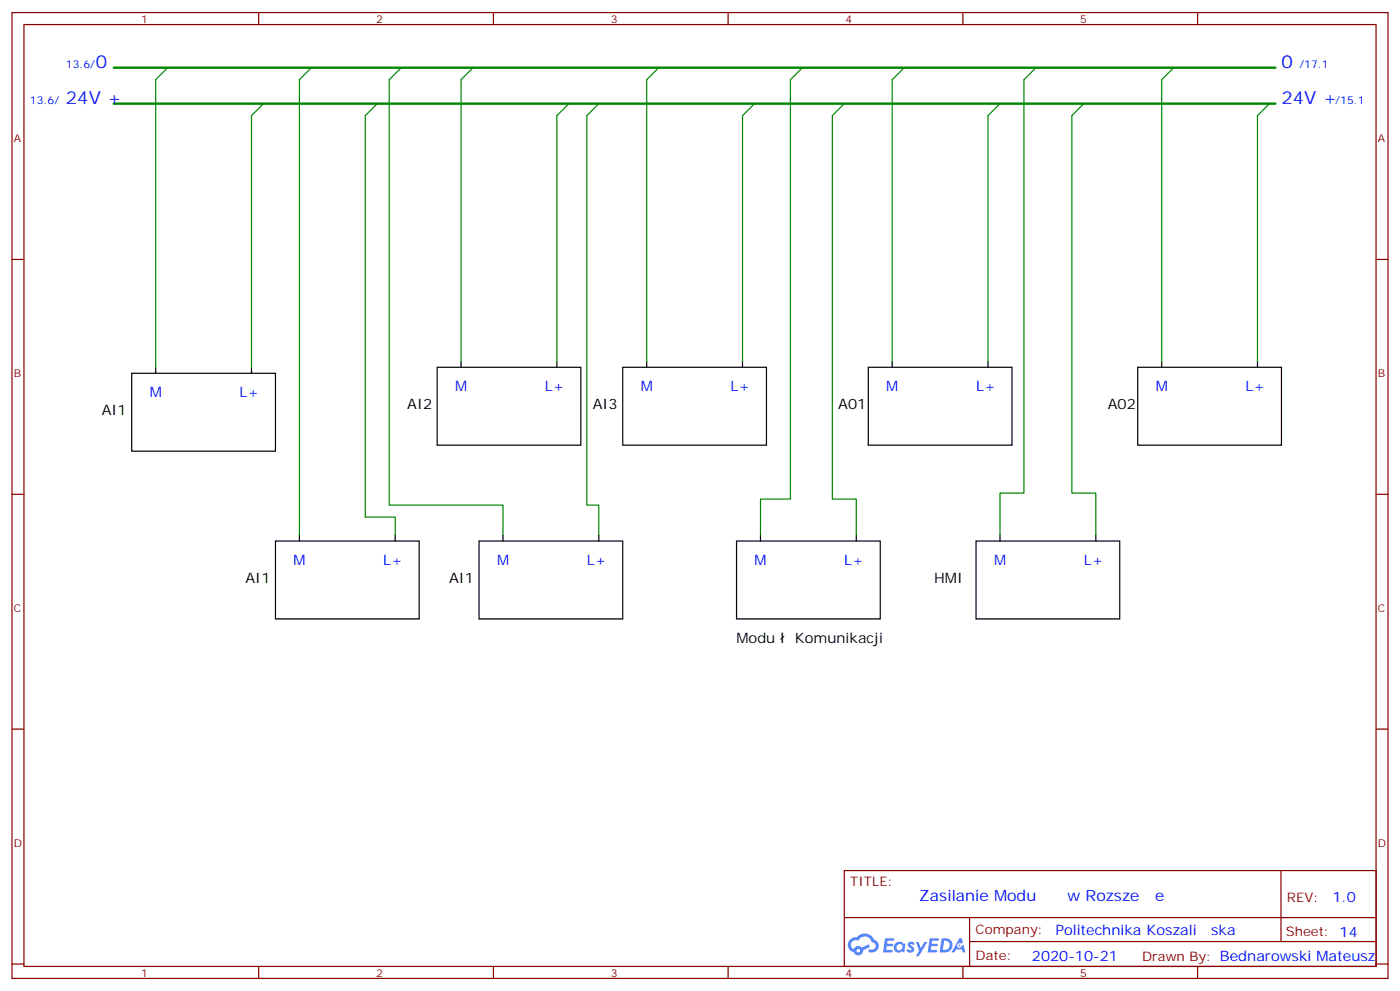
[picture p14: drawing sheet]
<svg xmlns="http://www.w3.org/2000/svg" width="412mm" height="292mm" viewBox="0 0 412 292" stroke-linecap="round" stroke-linejoin="round" font-family="sans-serif">
<defs><g id="words">
<g font-size="5.3" fill="#00f">
<text x="28.2" y="19.9">0</text>
<text x="377.5" y="19.9">0</text>
<text x="19.4" y="30.5">24V +</text>
<text x="377.5" y="30.5">24V +</text>
</g>
<g font-size="4.6" fill="#00f">
<text x="270.8" y="265.3">Zasilanie Moduᐯ　w Rozsze</text>
<text x="340.2" y="265.3">e</text>
</g>
<g font-size="4.2" fill="#00f">
<text x="44.1" y="116.9">M</text>
<text x="70.6" y="116.9">L+</text>
<text x="134.1" y="115.2">M</text>
<text x="160.5" y="115.2">L+</text>
<text x="188.7" y="115.2">M</text>
<text x="215.2" y="115.2">L+</text>
<text x="261.1" y="115.2">M</text>
<text x="287.5" y="115.2">L+</text>
<text x="340.4" y="115.2">M</text>
<text x="366.9" y="115.2">L+</text>
<text x="86.4" y="166.3">M</text>
<text x="112.9" y="166.3">L+</text>
<text x="146.4" y="166.3">M</text>
<text x="172.9" y="166.3">L+</text>
<text x="222.2" y="166.3">M</text>
<text x="248.7" y="166.3">L+</text>
<text x="292.8" y="166.3">M</text>
<text x="319.3" y="166.3">L+</text>
<text x="392.5" y="265.6">1.0</text>
<text x="310.9" y="275.1">Politechnika Koszali</text>
<text x="356.8" y="275.1">ska</text>
<text x="304" y="282.9">2020-10-21</text>
</g>
<g font-size="4.2">
<text x="30" y="122.2">AI1</text>
<text x="119.9" y="120.5">AI2</text>
<text x="174.6" y="120.5">AI3</text>
<text x="246.9" y="120.5">A01</text>
<text x="326.3" y="120.5">A02</text>
<text x="72.3" y="171.6">AI1</text>
<text x="132.3" y="171.6">AI1</text>
<text x="275.2" y="171.6">HMI</text>
<text x="217" y="189.3">Modu</text>
<text x="234.1" y="189.3">Komunikacji</text>
</g>
<g font-size="3.9" fill="#800">
<text x="250.5" y="260.9">TITLE:</text>
<text x="379.1" y="265.6">REV:</text>
<text x="287.4" y="275.1">Company:</text>
<text x="378.7" y="275.7">Sheet: 14</text>
<text x="287.4" y="282.8">Date:</text>
<text x="336.4" y="282.8">Drawn By: Bednarowski Mateusz</text>
</g>
<g font-size="3.2" fill="#800">
<text x="41.6" y="6.7">1</text>
<text x="110.8" y="6.7">2</text>
<text x="179.9" y="6.7">3</text>
<text x="249.1" y="6.7">4</text>
<text x="318.2" y="6.7">5</text>
<text x="4.1" y="41.8">A</text>
<text x="405.9" y="41.8">A</text>
<text x="4.1" y="110.9">B</text>
<text x="405.9" y="110.9">B</text>
<text x="4.1" y="180.1">C</text>
<text x="405.9" y="180.1">C</text>
<text x="4.1" y="249.2">D</text>
<text x="405.9" y="249.2">D</text>
<text x="41.6" y="287.5">1</text>
<text x="110.8" y="287.5">2</text>
<text x="179.9" y="287.5">3</text>
<text x="249.1" y="287.5">4</text>
<text x="318.2" y="287.5">5</text>
</g>
<g font-size="3.2" fill="#00f">
<text x="19.4" y="19.9">13.6/</text>
<text x="382.8" y="19.9">/17.1</text>
<text x="8.8" y="30.5">13.6/</text>
<text x="393.3" y="30.5">/15.1</text>
</g>
</g></defs>
<g fill="none" stroke="#870000" stroke-width=".35">
<path d="M3.5 3.7h405.4v284.3h-405.4zM7.1 7.2h398.2v277.3h-398.2zM76.2 3.7v3.5M145.3 3.7v3.5M214.5 3.7v3.5M283.6 3.7v3.5M352.8 3.7v3.5M3.5 76.4h3.6M405.3 76.4h3.6M3.5 145.5h3.6M405.3 145.5h3.6M3.5 214.7h3.6"/>
<path d="M405.3 214.7h3.6M248.7 256.3h156.6v28.2h-156.6zM377.3 256.3v20.9M248.7 270.1h156.5M285.6 277.2h119.6M285.6 270.1v14.2M3.5 283.8h3.6M76.2 284.5v3.5M145.3 284.5v3.5M214.5 284.5v3.5M283.6 284.5v3.5M352.8 284.5v3.5"/>
<path d="M405.3 283.8h3.6"/>
</g>
<g fill="#5487ff">
<path d="M267.7 277.5a1.22 1.22 0 0 1 1.7 .2l-.4 .6a.47 .47 0 0 0-.3-.4 .47 .47 0 0 0-.5 .2l.1 .2a1.14 1.14 0 0 1 .8 1.8 1.14 1.14 0 0 1-1.9 0l-.2-.2 .5-.6 .7 .5a.29 .29 0 0 0 .3-.3 .29 .29 0 0 0-.2-.3 1.04 1.04 0 0 1-.6-1.7z"/>
<path d="M260.7 276.2h2.4l.3 .2-.2 .5-1.8 .1-.1 .8h1.5l.3 .4-.3 .4h-1.6l-.2 1.1h1.7l.2 .3-.2 .3-2.6 .1z"/>
<path d="M273.8 276.2h2.4l.3 .2-.1 .5-1.8 .1-.2 .8h1.6l.3 .4-.4 .4-1.6-.1-.1 1.1 1.7 .1 .2 .3-.2 .3-2.6 .1z"/>
<path d="M282.6 276.2h.7l.3 1.3-.6 .3a.69 .69 0 0 0-1 .3 .69 .69 0 0 0 .4 .9 .69 .69 0 0 0 .9-.6l.5-.2 .6 2.2h-.8l-.2-.9h-1.8l-.5 .9h-.8z"/>
<path d="M269.8 277.3h.8l.6 1.8 1.1-1.8h.9l-2.6 4.2h-.8l.9-1.5z"/>
<path d="M277.4 276.2l-.6 4.2h1.3a2.11 2.11 0 0 0 2.5-2.1 2.11 2.11 0 0 0-2.5-2.1zM278.1 277a1.39 1.39 0 0 1 1.7 1.4 1.39 1.39 0 0 1-1.8 1.2h-.3z"/>
<path d="M263.7 277.8a1.54 1.54 0 0 0-.1 2.2 1.54 1.54 0 0 0 2.2 .1l.6 .3 .3-2.3-.2-.3h-.4a1.49 1.49 0 0 0-2.4 0zM264 278.8a.94 .94 0 0 1 1.8 0 .94 .94 0 0 1-1.8 0z"/>
<path d="M250.4 276.6a2.18 2.18 0 0 0 1.1 3.7 1.44 1.44 0 0 0 1.6 .9 1.44 1.44 0 0 0 1.2-1.4l2-1.1-.5-.7-1.9 1a1.47 1.47 0 0 0-2.4 .4 1.39 1.39 0 0 1-.7-1.9 1.39 1.39 0 0 1 2-.5 2.12 2.12 0 0 1 2.2-1.3 2.12 2.12 0 0 1 1.9 1.7 1.14 1.14 0 0 1 1.1 1.4 1.14 1.14 0 0 1-1.7 .7 .43 .43 0 0 0-.5 .4 .43 .43 0 0 0 .4 .5 1.98 1.98 0 0 0 2.5-1.2 1.98 1.98 0 0 0-1.2-2.6 3.1 3.1 0 0 0-5.3-.6l-.9 .1zM252.3 279.9a.55 .55 0 0 1 1.1 0 .55 .55 0 0 1-1.1 0z"/>
<circle cx="282.6" cy="278.3" r=".26"/>
</g>
<path d="M33.5 19.9h342.2M33.5 30.5h342.2" fill="none" stroke="#008700" stroke-width=".71"/>
<g fill="none" stroke="#000" stroke-width=".35">
<path d="M38.8 109.9h42.3v22.9h-42.3zM45.9 108.1v1.8M74.1 108.1v1.8M128.8 108.1h42.3v23h-42.3zM135.8 106.4v1.7M164 106.4v1.7M183.4 108.1h42.4v23h-42.4zM190.5 106.4v1.7M218.7 106.4v1.7M255.8 108.1h42.3v23h-42.3zM262.8 106.4v1.7M291 106.4v1.7"/>
<path d="M335.1 108.1h42.4v23h-42.4zM342.2 106.4v1.7M370.4 106.4v1.7M81.1 159.3h42.4v22.9h-42.4zM88.2 157.5v1.8M116.4 157.5v1.8M141.1 159.3h42.3v22.9h-42.3zM148.2 157.5v1.8M176.4 157.5v1.8M217 159.3h42.3v22.9h-42.3zM224 157.5v1.8M252.2 157.5v1.8"/>
<path d="M287.5 159.3h42.3v22.9h-42.3zM294.6 157.5v1.8M322.8 157.5v1.8"/>
</g>
<g fill="none" stroke="#008700" stroke-width=".35">
<path d="M49.4 19.9l-3.5 3.6v84.6M91.7 19.9l-3.5 3.6v134M118.2 19.9l-3.5 3.6v125.2h33.5v8.8M139.3 19.9l-3.5 3.6v82.9M194 19.9l-3.5 3.6v82.9M236.4 19.9l-3.6 3.6v123.4h-8.8v10.6M266.3 19.9l-3.5 3.6v82.9M305.2 19.9l-3.6 3.6v121.7h-7v12.3M345.7 19.9l-3.5 3.6v82.9M77.6 30.5l-3.5 3.5v74.1M111.1 30.5l-3.5 3.5v118.2h8.8v5.3M167.6 30.5l-3.6 3.5v72.4"/>
<path d="M176.4 30.5l-3.5 3.5v114.7h3.5v8.8M222.2 30.5l-3.5 3.5v72.4M248.7 30.5l-3.5 3.5v112.9h7v10.6M294.6 30.5l-3.6 3.5v72.4M319.3 30.5l-3.6 3.5v111.2h7.1v12.3M373.9 30.5l-3.5 3.5v72.4"/>
</g>
<use href="#words"/>
</svg>
